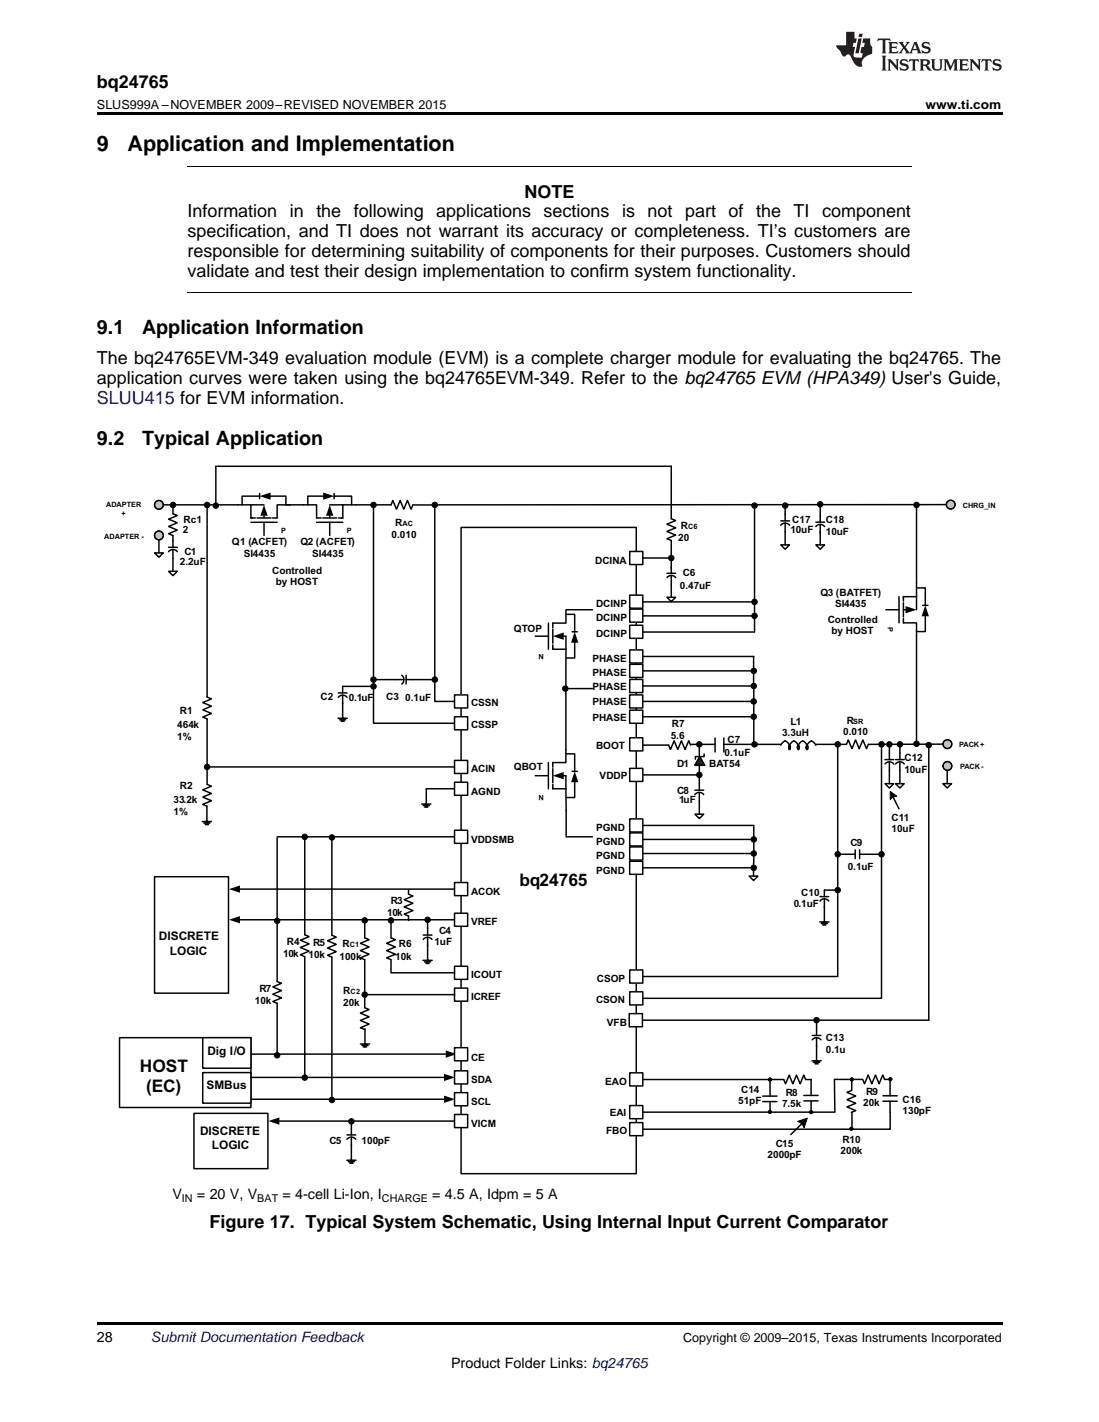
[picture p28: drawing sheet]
<svg xmlns="http://www.w3.org/2000/svg" width="216mm" height="279mm" viewBox="0 0 216 279" stroke-linecap="round" stroke-linejoin="round" font-family="sans-serif">
<defs><g id="words">
<g font-size="4.2">
<text x="19" y="29.6">9</text>
<text x="25" y="29.6">Application and Implementation</text>
</g>
<g font-size="3.9">
<text x="19" y="65.6">9.1</text>
<text x="27.9" y="65.6">Application Information</text>
<text x="19" y="87.4">9.2</text>
<text x="27.9" y="87.4">Typical Application</text>
</g>
<g font-size="3.5">
<text x="19" y="17.3">bq24765</text>
<text x="103" y="38.8">NOTE</text>
<text x="36.8" y="42.7">Information</text>
<text x="36.8" y="46.6">specification, and TI does not warrant its accuracy or completeness. TI’s customers are</text>
<text x="56.9" y="42.7">in the</text>
<text x="69.5" y="42.7">following applications</text>
<text x="106.8" y="42.7">sections</text>
<text x="122.2" y="42.7">is</text>
<text x="127.2" y="42.7">not</text>
<text x="134.6" y="42.7">part</text>
<text x="143.1" y="42.7">of</text>
<text x="148.5" y="42.7">the</text>
<text x="155.9" y="42.7">TI component</text>
<text x="36.8" y="50.4">responsible for determining suitability of components for their purposes. Customers should</text>
<text x="36.8" y="54.3">validate and test their design implementation to confirm system functionality.</text>
<text x="19" y="71.5">The bq24765EVM-349 evaluation module (EVM) is a complete charger module for evaluating the bq24765. The</text>
<text x="19" y="75.4">application curves were taken using the bq24765EVM-349. Refer to the bq24765 EVM (HPA349) User's Guide,</text>
<text x="41.2" y="241.4">Figure 17. Typical System Schematic, Using Internal Input Current Comparator</text>
</g>
<text font-size="3.5" fill="#0000c8" x="19" y="79.3">SLUU415 for EVM information.</text>
<g font-size="3.4" fill="#010202">
<text x="102" y="174.2">bq24765</text>
<text x="27.5" y="210.6">HOST</text>
<text x="28.7" y="214.6">(EC)</text>
</g>
<g font-size="2.8">
<text x="33.9" y="235.5">V</text>
<text x="38.7" y="235.5">= 20 V, V</text>
<text x="55.5" y="235.5">= 4-cell Li-Ion, I</text>
<text x="84.9" y="235.5">= 4.5 A, Idpm = 5 A</text>
<text x="19" y="263.6">28</text>
<text x="88.6" y="268.9">Product Folder Links: bq24765</text>
</g>
<text font-size="2.8" fill="#0000c8" x="29.6" y="263.6">Submit Documentation Feedback</text>
<g font-size="2.5">
<text x="19" y="21.4">SLUS999A –NOVEMBER 2009–REVISED NOVEMBER 2015</text>
<text x="181.8" y="21.4">www.ti.com</text>
<text x="134.2" y="263.6">Copyright © 2009–2015, Texas Instruments Incorporated</text>
</g>
<g font-size="2.3" fill="#010202">
<text x="31.2" y="184.7">DISCRETE</text>
<text x="33.4" y="187.6">LOGIC</text>
<text x="40.7" y="207.2">Dig I/O</text>
<text x="40.6" y="214">SMBus</text>
<text x="39.3" y="223">DISCRETE</text>
<text x="41.6" y="225.8">LOGIC</text>
</g>
<g font-size="2.1">
<text x="35.7" y="236.1">IN</text>
<text x="50.6" y="236.1">BAT</text>
<text x="75" y="236.1">CHARGE</text>
</g>
<g font-size="2" fill="#010202">
<text x="35.9" y="104.6">2</text>
<text x="36.1" y="102.7">Rc1</text>
<text x="45.6" y="107.1">Q1 (ACFET)</text>
<text x="59" y="107.1">Q2 (ACFET)</text>
<text x="76.9" y="105.7">0.010</text>
<text x="77.7" y="103.4">R</text>
<text x="133.2" y="106.3">20</text>
<text x="133.8" y="103.9">R</text>
<text x="155.3" y="104.6">10uF</text>
<text x="155.6" y="102.9">C17</text>
<text x="162.3" y="102.9">C18</text>
<text x="162.3" y="105.2">10uF</text>
<text x="35.4" y="111.1">2.2uF</text>
<text x="36.3" y="109.1">C1</text>
<text x="47.9" y="109.5">SI4435</text>
<text x="53.5" y="112.9">Controlled</text>
<text x="61.3" y="109.5">SI4435</text>
<text x="116.9" y="110.7">DCINA</text>
<text x="134.1" y="113.2">C6</text>
<text x="54.2" y="115">by HOST</text>
<text x="117.1" y="119.3">DCINP</text>
<text x="133.6" y="115.7">0.47uF</text>
<text x="161.2" y="117.2">Q3 (BATFET)</text>
<text x="164" y="119.3">SI4435</text>
<text x="101" y="124.1">QTOP</text>
<text x="117.1" y="125.2">DCINP</text>
<text x="117.1" y="122">DCINP</text>
<text x="162.6" y="122.3">Controlled</text>
<text x="163.3" y="124.7">by HOST</text>
<text x="116.4" y="130">PHASE</text>
<text x="63" y="137.5">C2</text>
<text x="68.5" y="137.7">0.1uF</text>
<text x="75.9" y="137.5">C3</text>
<text x="79.6" y="137.7">0.1uF</text>
<text x="116.4" y="135.6">PHASE</text>
<text x="116.4" y="132.9">PHASE</text>
<text x="34.8" y="143.1">464k</text>
<text x="35.4" y="140.2">R1</text>
<text x="92.5" y="138.8">CSSN</text>
<text x="92.5" y="143.1">CSSP</text>
<text x="116.4" y="138.6">PHASE</text>
<text x="116.4" y="141.6">PHASE</text>
<text x="132" y="142.9">R7</text>
<text x="155.3" y="142.4">L1</text>
<text x="166.4" y="142.2">R</text>
<text x="34.8" y="145.4">1%</text>
<text x="117.1" y="147.2">BOOT</text>
<text x="131.8" y="145.2">5.6</text>
<text x="142.4" y="148.6">0.1uF</text>
<text x="142.9" y="145.9">C7</text>
<text x="153.6" y="144.7">3.3uH</text>
<text x="165.7" y="144.5">0.010</text>
<text x="177.7" y="149.5">C12</text>
<text x="35.4" y="155">R2</text>
<text x="92.5" y="151.7">ACIN</text>
<text x="101" y="151.3">QBOT</text>
<text x="117.8" y="153.1">VDDP</text>
<text x="133" y="150.8">D1</text>
<text x="133" y="155.9">C8</text>
<text x="139.3" y="150.8">BAT54</text>
<text x="177.7" y="151.8">10uF</text>
<text x="34.1" y="157.7">33.2k</text>
<text x="34.1" y="160.1">1%</text>
<text x="92.5" y="156.1">AGND</text>
<text x="133.4" y="157.7">1uF</text>
<text x="175.2" y="161.3">C11</text>
<text x="92.5" y="165.6">VDDSMB</text>
<text x="117.1" y="166">PGND</text>
<text x="117.1" y="163.3">PGND</text>
<text x="167.1" y="166.1">C9</text>
<text x="175.2" y="163.4">10uF</text>
<text x="117.1" y="168.8">PGND</text>
<text x="117.1" y="171.7">PGND</text>
<text x="166.6" y="171">0.1uF</text>
<text x="76.8" y="177.6">R3</text>
<text x="92.5" y="175.8">ACOK</text>
<text x="156" y="178.3">0.1uF</text>
<text x="157.4" y="176">C10</text>
<text x="56.3" y="185.6">R4</text>
<text x="61.5" y="185.8">R5</text>
<text x="76" y="180.1">10k</text>
<text x="85.4" y="185.6">1uF</text>
<text x="86.3" y="183.5">C4</text>
<text x="92.5" y="181.7">VREF</text>
<text x="55.6" y="188.1">10k</text>
<text x="60.6" y="188.3">10k</text>
<text x="66.7" y="188.6">100k</text>
<text x="67.3" y="186.1">R</text>
<text x="77.7" y="188.6">10k</text>
<text x="78.4" y="186.1">R6</text>
<text x="50.1" y="197.2">10k</text>
<text x="50.9" y="194.9">R7</text>
<text x="67.4" y="195.3">R</text>
<text x="67.4" y="197.6">20k</text>
<text x="92.5" y="192.2">ICOUT</text>
<text x="92.5" y="196.5">ICREF</text>
<text x="117.1" y="197.1">CSON</text>
<text x="117.3" y="192.9">CSOP</text>
<text x="119.2" y="201.5">VFB</text>
<text x="92.5" y="208.5">CE</text>
<text x="162.3" y="204.6">C13</text>
<text x="162.3" y="206.9">0.1u</text>
<text x="92.5" y="212.8">SDA</text>
<text x="118.9" y="213.1">EAO</text>
<text x="145.6" y="214.7">C14</text>
<text x="154.4" y="215.3">R8</text>
<text x="170.1" y="215.1">R9</text>
<text x="92.5" y="217.1">SCL</text>
<text x="92.5" y="221.4">VICM</text>
<text x="119.8" y="219.2">EAI</text>
<text x="145" y="216.9">51pF</text>
<text x="153.6" y="217.4">7.5k</text>
<text x="169.6" y="217.2">20k</text>
<text x="177.3" y="216.7">C16</text>
<text x="177.3" y="218.9">130pF</text>
<text x="64.7" y="224.8">C5</text>
<text x="71" y="224.8">100pF</text>
<text x="119.1" y="222.8">FBO</text>
<text x="150.8" y="227.4">2000pF</text>
<text x="152.4" y="225.3">C15</text>
<text x="165.1" y="226.7">200k</text>
<text x="165.5" y="224.6">R10</text>
</g>
<g font-size="1.4" fill="#010202">
<text x="20.8" y="99.6">ADAPTER</text>
<text x="23.9" y="101.4">+</text>
<text x="189.1" y="99.8">CHRG_IN</text>
<text x="20.5" y="105.9">ADAPTER -</text>
<text x="55.3" y="104.8">P</text>
<text x="68.2" y="104.8">P</text>
<text x="79.1" y="103.4">AC</text>
<text x="135.2" y="103.9">C6</text>
<text x="174.4" y="123.2" transform="rotate(90 174.4 123.2)">P</text>
<text x="106.9" y="128.6" transform="rotate(-180 106.9 128.6)">N</text>
<text x="167.6" y="142.2">SR</text>
<text x="188.4" y="146.8">PACK+</text>
<text x="188.6" y="151.1">PACK-</text>
<text x="106.9" y="156.1" transform="rotate(-180 106.9 156.1)">N</text>
<text x="68.7" y="186.1">C1</text>
<text x="68.9" y="195.3">C2</text>
</g>
</g></defs>
<path d="M19 259.7h177.8v.5h-177.8z" fill="#000"/>
<path d="M59.6 99.2h2.6v2.6M63.7 97.5h-3.2v1.7M67.3 99.2h2.6M76.8 99.2l.4-.9 .7 1.8 .7-1.8 .7 1.8 .7-1.8 .8 1.8 .3-.9M62.2 102.6h5.1M63.4 101.8h2.8M67.1 101.8h.2M90.6 103.6h34.4v127h-34.4z" fill="none" stroke="#010202" stroke-width=".29"/>
<path d="M63.5 96.8l2.1 .7-2.1 .7z" fill="#010202"/>
<path d="M65.6 97v1M67.3 99.2v2.6h-.8M62.2 101.8h.9M64.8 101.2v.6M64.8 102.6v2.6" fill="none" stroke="#010202" stroke-width=".29"/>
<path d="M64.8 99.2l.7 2.1h-1.4z" fill="#010202"/>
<path d="M46.7 99.2h2.6M53 97.5h3.2v1.7M57 99.2h-2.6v2.6M64.8 99.2h2.5M65.6 97.5h3.5v1.7M49.3 101.8h.3M49.3 102.6h5.1M50.5 101.8h2.7" fill="none" stroke="#010202" stroke-width=".29"/>
<path d="M51 97.5l2.2-.7v1.4z" fill="#010202"/>
<path d="M49.3 99.2v2.6M51 97v1M49.3 101.8h.8M51.9 101.2v.6M51.9 102.6v2.6M53.5 101.8h.9" fill="none" stroke="#010202" stroke-width=".29"/>
<path d="M51.9 99.2l.7 2.1h-1.4z" fill="#010202"/>
<path d="M49.3 99.2h2.6M51 97.5h-3.4v1.7M56.2 99.2h3.4M69.9 99.2h6.9M73.4 99.2v42.9h16.3" fill="none" stroke="#010202" stroke-width=".29"/>
<circle cx="73.4" cy="99.2" r=".54" fill="#010202"/>
<circle cx="73.4" cy="99.2" r=".54" fill="none" stroke="#010202" stroke-width=".2"/>
<path d="M32.1 99.2h14.6M81.1 99.2h4.3v38.6h4.3" fill="none" stroke="#010202" stroke-width=".29"/>
<circle cx="31.2" cy="99.2" r=".86" fill="#c6c4c3"/>
<circle cx="31.2" cy="99.2" r=".86" fill="none" stroke="#010202" stroke-width=".2"/>
<g fill="none" stroke="#010202" stroke-width=".29">
<path d="M40.7 99.2v37.8l.8 .3-1.7 .7 1.7 .7-1.7 .8 1.7 .7-1.7 .7 .9 .4v9.4h49"/>
<circle cx="31.2" cy="99.2" r=".86"/>
</g>
<circle cx="40.7" cy="99.2" r=".54" fill="#010202"/>
<circle cx="40.7" cy="99.2" r=".54" fill="none" stroke="#010202" stroke-width=".2"/>
<path d="M40.7 150.7v3.4l.8 .4-1.7 .7 1.7 .7-1.7 .7 1.7 .7-1.7 .8 .9 .3" fill="none" stroke="#010202" stroke-width=".29"/>
<circle cx="40.7" cy="150.7" r=".54" fill="#010202"/>
<circle cx="40.7" cy="150.7" r=".54" fill="none" stroke="#010202" stroke-width=".2"/>
<path d="M40.6 158.4v3M39.7 161.4h1.8M40 161.7h1.2M40.3 162h.6M47 180.7h42.7M23.5 203.9h25.8v13.7h-25.8z" fill="none" stroke="#010202" stroke-width=".29"/>
<path d="M45 180.7l2.1-.7v1.4z" fill="#010202"/>
<path d="M39.8 210.7h9.5v6.1h-9.5z" fill-rule="evenodd" fill="#fff"/>
<path d="M39.8 210.7h9.5v6.1h-9.5zM49.3 211.7h38.1" fill="none" stroke="#010202" stroke-width=".29"/>
<path d="M87.2 211l2.2 .7-2.2 .7z" fill="#010202"/>
<path d="M49.3 216h38.1" fill="none" stroke="#010202" stroke-width=".29"/>
<path d="M87.2 215.3l2.2 .7-2.2 .7z" fill="#010202"/>
<path d="M38.1 218.8h14.5v10.8h-14.5z" fill-rule="evenodd" fill="#fff"/>
<path d="M38.1 218.8h14.5v10.8h-14.5zM54.7 220.3h35" fill="none" stroke="#010202" stroke-width=".29"/>
<path d="M52.7 220.3l2.2-.7v1.4z" fill="#010202"/>
<path d="M82.8 158h1.8M83.1 158.3h1.2M83.4 158.6h.6M89.7 155h-6v3M83.1 188.7h1.8M83.1 184.6a1.07 1.07 0 0 1 1.8 0M83.1 183.7h1.8M83.4 189h1.2M83.7 189.3h.6M84 180.7v3M84 184.1v4.6" fill="none" stroke="#010202" stroke-width=".29"/>
<circle cx="84" cy="180.7" r=".54" fill="#010202"/>
<circle cx="84" cy="180.7" r=".54" fill="none" stroke="#010202" stroke-width=".2"/>
<path d="M131 113.5a1.07 1.07 0 0 1 1.7 0M131 112.6h1.7M131.9 109.6v3M131.9 113.1v1.7" fill="none" stroke="#010202" stroke-width=".29"/>
<circle cx="131.9" cy="109.6" r=".54" fill="#010202"/>
<circle cx="131.9" cy="109.6" r=".54" fill="none" stroke="#010202" stroke-width=".2"/>
<path d="M125.7 124.2h22.5" fill="none" stroke="#010202" stroke-width=".29"/>
<path d="M137.5 148.7l1 1.7h-2z" fill="#1c2626"/>
<path d="M148.1 134.4v11.9h-5.9M135.7 146.3h1.7v2.5M136.5 156.1a1.08 1.08 0 0 1 1.7 0M136.5 155.3h1.7M137.4 150.5v1.8h-12.1M137.4 152.3v3M137.4 155.7v1.7M137.5 148.7l1 1.7h-2zM138.3 148.1v.6h-1.7v.5M140.5 145v2.8M142.2 145v2.8M148.1 162.2v7.4" fill="none" stroke="#010202" stroke-width=".29"/>
<circle cx="137.4" cy="152.3" r=".54" fill="#010202"/>
<circle cx="137.4" cy="152.3" r=".54" fill="none" stroke="#010202" stroke-width=".2"/>
<path d="M153.4 146.4l.5-.6 .3-.2 .4 .2 .5 .6 .5-.6 .4-.2 .3 .2 .5 .6 .2-.3 .7-.5 .4 .2 .4 .6 .5-.6 .4-.2 .4 .2 .5 .6" fill="none" stroke="#010202" stroke-width=".29"/>
<path d="M155 146.5a.4 .4 0 0 1 .3 .4 .4 .4 0 0 1-.3 .3z" fill-rule="evenodd" fill="#fff"/>
<path d="M155 146.5a.4 .4 0 0 1 .3 .4 .4 .4 0 0 1-.3 .3z" fill="none" stroke="#010202" stroke-width=".2"/>
<path d="M155 146.5a.4 .4 0 0 1 .3 .4 .4 .4 0 0 1-.3 .3z" fill="none" stroke="#010202" stroke-width=".29"/>
<path d="M156.7 146.5a.4 .4 0 0 1 .3 .4 .4 .4 0 0 1-.3 .3z" fill-rule="evenodd" fill="#fff"/>
<path d="M156.7 146.5a.4 .4 0 0 1 .3 .4 .4 .4 0 0 1-.3 .3z" fill="none" stroke="#010202" stroke-width=".2"/>
<path d="M156.7 146.5a.4 .4 0 0 1 .3 .4 .4 .4 0 0 1-.3 .3z" fill="none" stroke="#010202" stroke-width=".29"/>
<path d="M158.5 146.5a.39 .39 0 0 1 .2 .4 .39 .39 0 0 1-.2 .3z" fill-rule="evenodd" fill="#fff"/>
<path d="M158.5 146.5a.39 .39 0 0 1 .2 .4 .39 .39 0 0 1-.2 .3z" fill="none" stroke="#010202" stroke-width=".2"/>
<path d="M148.2 146.3h5.2M158.5 146.5a.39 .39 0 0 1 .2 .4 .39 .39 0 0 1-.2 .3z" fill="none" stroke="#010202" stroke-width=".29"/>
<circle cx="148.2" cy="146.3" r=".54" fill="#010202"/>
<circle cx="148.2" cy="146.3" r=".54" fill="none" stroke="#010202" stroke-width=".2"/>
<path d="M160.3 146.3h6l.3-.9 .8 1.7 .7-1.7 .7 1.7 .7-1.7 .7 1.7 .4-.8M164.6 146.3v21.5h3.4M168 167v1.7M168.9 167v1.7" fill="none" stroke="#010202" stroke-width=".29"/>
<circle cx="164.6" cy="146.3" r=".54" fill="#010202"/>
<circle cx="164.6" cy="146.3" r=".54" fill="none" stroke="#010202" stroke-width=".2"/>
<path d="M173.2 146.3v21.5h-4.3M186.1 146.2l-15.5 .1" fill="none" stroke="#010202" stroke-width=".29"/>
<circle cx="173.2" cy="146.3" r=".54" fill="#010202"/>
<circle cx="173.2" cy="146.3" r=".54" fill="none" stroke="#010202" stroke-width=".2"/>
<path d="M175.9 150.1a1.07 1.07 0 0 1 1.7 0M175.9 149.3h1.7M176.8 146.3v3M176.8 149.7v1.7" fill="none" stroke="#010202" stroke-width=".29"/>
<circle cx="176.8" cy="146.3" r=".54" fill="#010202"/>
<circle cx="176.8" cy="146.3" r=".54" fill="none" stroke="#010202" stroke-width=".2"/>
<path d="M125.9 167.7h22.2" fill="none" stroke="#010202" stroke-width=".29"/>
<circle cx="148.1" cy="167.7" r=".54" fill="#010202"/>
<circle cx="148.1" cy="167.7" r=".54" fill="none" stroke="#010202" stroke-width=".2"/>
<path d="M164.6 167.8v24.1h-39.6" fill="none" stroke="#010202" stroke-width=".29"/>
<circle cx="164.6" cy="167.8" r=".54" fill="#010202"/>
<circle cx="164.6" cy="167.8" r=".54" fill="none" stroke="#010202" stroke-width=".2"/>
<path d="M173.2 167.8v28.4h-47.3" fill="none" stroke="#010202" stroke-width=".29"/>
<circle cx="173.2" cy="167.8" r=".54" fill="#010202"/>
<circle cx="173.2" cy="167.8" r=".54" fill="none" stroke="#010202" stroke-width=".2"/>
<path d="M186.8 99.1l-101.4 .1" fill="none" stroke="#010202" stroke-width=".29"/>
<circle cx="85.4" cy="99.2" r=".54" fill="#010202"/>
<circle cx="85.4" cy="99.2" r=".54" fill="none" stroke="#010202" stroke-width=".2"/>
<circle cx="186.1" cy="146.2" r=".86" fill="#c6c4c3"/>
<circle cx="186.1" cy="146.2" r=".86" fill="none" stroke="#010202" stroke-width=".2"/>
<circle cx="186.1" cy="146.2" r=".86" fill="none" stroke="#010202" stroke-width=".29"/>
<circle cx="186.1" cy="150.5" r=".86" fill="#c6c4c3"/>
<circle cx="186.1" cy="150.5" r=".86" fill="none" stroke="#010202" stroke-width=".2"/>
<circle cx="186.1" cy="150.5" r=".86" fill="none" stroke="#010202" stroke-width=".29"/>
<circle cx="186.8" cy="99.1" r=".86" fill="#c6c4c3"/>
<circle cx="186.8" cy="99.1" r=".86" fill="none" stroke="#010202" stroke-width=".2"/>
<circle cx="186.8" cy="99.1" r=".86" fill="none" stroke="#010202" stroke-width=".29"/>
<circle cx="31.2" cy="105.2" r=".86" fill="#c6c4c3"/>
<circle cx="31.2" cy="105.2" r=".86" fill="none" stroke="#010202" stroke-width=".2"/>
<g fill="none" stroke="#010202" stroke-width=".29">
<path d="M137.4 146.3h3.1"/>
<circle cx="31.2" cy="105.2" r=".86"/>
</g>
<circle cx="137.4" cy="146.3" r=".54" fill="#010202"/>
<circle cx="137.4" cy="146.3" r=".54" fill="none" stroke="#010202" stroke-width=".2"/>
<path d="M148.2 99.3v24.8" fill="none" stroke="#010202" stroke-width=".29"/>
<circle cx="148.2" cy="99.3" r=".54" fill="#010202"/>
<circle cx="148.2" cy="99.3" r=".54" fill="none" stroke="#010202" stroke-width=".2"/>
<path d="M66.5 137a1.07 1.07 0 0 1 1.7 0M66.5 136.1h1.7M67.3 136.6v4.5M73.4 134.9h-6.1v1.2M66.4 141.1h1.8M66.7 141.4h1.2M67 141.7h.6" fill="none" stroke="#010202" stroke-width=".29"/>
<circle cx="73.4" cy="134.9" r=".54" fill="#010202"/>
<circle cx="73.4" cy="134.9" r=".54" fill="none" stroke="#010202" stroke-width=".2"/>
<path d="M77.6 133.5h1.8M78.9 132.7a1.07 1.07 0 0 1 0 1.7M79.8 132.7v1.7M79.8 133.5h5.6" fill="none" stroke="#010202" stroke-width=".29"/>
<circle cx="85.4" cy="133.5" r=".54" fill="#010202"/>
<circle cx="85.4" cy="133.5" r=".54" fill="none" stroke="#010202" stroke-width=".2"/>
<path d="M68.1 228h1.8M68.2 223.8a1.08 1.08 0 0 1 1.7 0M68.2 223h1.7M68.4 228.3h1.2M68.7 228.6h.6M69 220.3v2.7M69 223.4v4.6" fill="none" stroke="#010202" stroke-width=".29"/>
<circle cx="69" cy="220.3" r=".54" fill="#010202"/>
<circle cx="69" cy="220.3" r=".54" fill="none" stroke="#010202" stroke-width=".2"/>
<path d="M161.1 177a1.07 1.07 0 0 1 1.7 0M161.1 176.2h1.7M161.9 176.6v4.5M164.6 174.9h-2.7v1.3M161 181.1h1.8M161.3 181.4h1.2M161.6 181.7h.7" fill="none" stroke="#010202" stroke-width=".29"/>
<circle cx="164.6" cy="174.9" r=".54" fill="#010202"/>
<circle cx="164.6" cy="174.9" r=".54" fill="none" stroke="#010202" stroke-width=".2"/>
<path d="M161.1 99.1v3.5M160.3 103.5a1.07 1.07 0 0 1 1.7 0M160.3 102.6h1.7M161.1 103v1.7" fill="none" stroke="#010202" stroke-width=".29"/>
<circle cx="161.1" cy="99.1" r=".54" fill="#010202"/>
<circle cx="161.1" cy="99.1" r=".54" fill="none" stroke="#010202" stroke-width=".2"/>
<path d="M182.5 146.4v54h-56.6" fill="none" stroke="#010202" stroke-width=".29"/>
<circle cx="182.5" cy="146.4" r=".54" fill="#010202"/>
<circle cx="182.5" cy="146.4" r=".54" fill="none" stroke="#010202" stroke-width=".2"/>
<path d="M173.9 150.1a1.08 1.08 0 0 1 1.7 0M173.9 149.3h1.7M174.7 146.3v3M174.7 149.7v1.7" fill="none" stroke="#010202" stroke-width=".29"/>
<circle cx="174.7" cy="146.3" r=".54" fill="#010202"/>
<circle cx="174.7" cy="146.3" r=".54" fill="none" stroke="#010202" stroke-width=".2"/>
<path d="M154.2 99.3v3M153.4 103.2a1.08 1.08 0 0 1 1.7 0M153.4 102.3h1.7M154.2 102.8v1.7" fill="none" stroke="#010202" stroke-width=".29"/>
<circle cx="154.2" cy="99.3" r=".54" fill="#010202"/>
<circle cx="154.2" cy="99.3" r=".54" fill="none" stroke="#010202" stroke-width=".2"/>
<path d="M159.5 208.4h1.8M159.6 204.3a1.08 1.08 0 0 1 1.7 0M159.6 203.5h1.7M159.8 208.7h1.2M160.1 209h.6M160.4 200.4v3.1M160.4 203.9v4.5" fill="none" stroke="#010202" stroke-width=".29"/>
<circle cx="160.4" cy="200.4" r=".54" fill="#010202"/>
<circle cx="160.4" cy="200.4" r=".54" fill="none" stroke="#010202" stroke-width=".2"/>
<path d="M59.9 164.4v19.3l.8 .3-1.7 .7 1.7 .8-1.7 .7 1.7 .7-1.7 .7 .9 .4" fill="none" stroke="#010202" stroke-width=".29"/>
<circle cx="59.9" cy="164.4" r=".54" fill="#010202"/>
<circle cx="59.9" cy="164.4" r=".54" fill="none" stroke="#010202" stroke-width=".2"/>
<path d="M59.9 188v23.7" fill="none" stroke="#010202" stroke-width=".29"/>
<circle cx="59.9" cy="211.7" r=".54" fill="#010202"/>
<circle cx="59.9" cy="211.7" r=".54" fill="none" stroke="#010202" stroke-width=".2"/>
<path d="M65.2 164.5v19.3l.9 .3-1.8 .7 1.8 .8-1.8 .7 1.8 .7-1.8 .7 .9 .4" fill="none" stroke="#010202" stroke-width=".29"/>
<circle cx="65.2" cy="164.5" r=".54" fill="#010202"/>
<circle cx="65.2" cy="164.5" r=".54" fill="none" stroke="#010202" stroke-width=".2"/>
<path d="M65.2 188.1v28" fill="none" stroke="#010202" stroke-width=".29"/>
<circle cx="65.2" cy="216.1" r=".54" fill="#010202"/>
<circle cx="65.2" cy="216.1" r=".54" fill="none" stroke="#010202" stroke-width=".2"/>
<path d="M49.3 207.1h38.4" fill="none" stroke="#010202" stroke-width=".29"/>
<path d="M87.6 206.4l2.1 .7-2.1 .7z" fill="#010202"/>
<path d="M125.9 212.1h28.1l.3 .9 .7-1.8 .8 1.8 .7-1.8 .7 1.8 .7-1.8 .4 .9h1v3.1M151.3 212.1v3.2M151.3 216.4v2.1M159.3 216.4v2.1" fill="none" stroke="#010202" stroke-width=".29"/>
<circle cx="151.3" cy="212.1" r=".27" fill="#010202"/>
<circle cx="151.3" cy="212.1" r=".27" fill="none" stroke="#010202" stroke-width=".2"/>
<g fill="none" stroke="#010202" stroke-width=".29">
<path d="M167.3 212.1v2.1M169.5 212.1l.3 .8 .8-1.7 .7 1.7 .7-1.7 .7 1.7 .7-1.7 .4 .9h1.1v3.2M174.9 216.4v2.1"/>
<circle cx="151.3" cy="212.1" r=".27"/>
</g>
<circle cx="167.3" cy="212.1" r=".27" fill="#010202"/>
<circle cx="167.3" cy="212.1" r=".27" fill="none" stroke="#010202" stroke-width=".2"/>
<g fill="none" stroke="#010202" stroke-width=".29">
<path d="M125.9 218.5h33.5M167.4 218.6v3.3"/>
<circle cx="167.3" cy="212.1" r=".27"/>
</g>
<circle cx="174.9" cy="212" r=".27" fill="#010202"/>
<circle cx="174.9" cy="212" r=".27" fill="none" stroke="#010202" stroke-width=".2"/>
<circle cx="174.9" cy="212" r=".27" fill="none" stroke="#010202" stroke-width=".29"/>
<circle cx="167.2" cy="221.8" r=".27" fill="#010202"/>
<circle cx="167.2" cy="221.8" r=".27" fill="none" stroke="#010202" stroke-width=".2"/>
<circle cx="167.2" cy="221.8" r=".27" fill="none" stroke="#010202" stroke-width=".29"/>
<circle cx="151.2" cy="218.5" r=".27" fill="#010202"/>
<circle cx="151.2" cy="218.5" r=".27" fill="none" stroke="#010202" stroke-width=".2"/>
<g fill="none" stroke="#010202" stroke-width=".29">
<path d="M167.2 214.3l-.8 .3 1.7 .7-1.7 .8 1.7 .7-1.7 .7 1.7 .7-.9 .4M169.4 212.1h-5.5l.1 6.4h-4.6"/>
<circle cx="151.2" cy="218.5" r=".27"/>
</g>
<circle cx="159.4" cy="218.5" r=".27" fill="#010202"/>
<circle cx="159.4" cy="218.5" r=".27" fill="none" stroke="#010202" stroke-width=".2"/>
<g fill="none" stroke="#010202" stroke-width=".29">
<path d="M149.8 216.4h2.8M149.8 215.4h2.8M157.9 216.3h2.8M157.9 215.2h2.8M173.5 216.4h2.8M173.5 215.3h2.8M174.9 218.5v3.4h-49M157.6 220.7l-2.2 2.2"/>
<circle cx="159.4" cy="218.5" r=".27"/>
</g>
<path d="M156.7 220.3l1.9-.6-.6 1.9-.4-.6z" fill-rule="evenodd" fill="#010202"/>
<path d="M156.7 220.3l1.9-.6-.6 1.9-.4-.6z" fill="none" stroke="#010202" stroke-width=".2"/>
<path d="M89.3 136.5h2.6v2.6h-2.6z" fill-rule="evenodd" fill="#fff"/>
<path d="M89.3 136.5h2.6v2.6h-2.6z" fill="none" stroke="#010202" stroke-width=".29"/>
<path d="M89.3 140.8h2.6v2.6h-2.6z" fill-rule="evenodd" fill="#fff"/>
<path d="M89.3 140.8h2.6v2.6h-2.6z" fill="none" stroke="#010202" stroke-width=".29"/>
<path d="M89.3 149.4h2.6v2.6h-2.6z" fill-rule="evenodd" fill="#fff"/>
<path d="M89.3 149.4h2.6v2.6h-2.6z" fill="none" stroke="#010202" stroke-width=".29"/>
<path d="M89.3 153.7h2.6v2.6h-2.6z" fill-rule="evenodd" fill="#fff"/>
<path d="M89.3 153.7h2.6v2.6h-2.6z" fill="none" stroke="#010202" stroke-width=".29"/>
<path d="M89.3 179.4h2.6v2.6h-2.6z" fill-rule="evenodd" fill="#fff"/>
<path d="M89.3 179.4h2.6v2.6h-2.6z" fill="none" stroke="#010202" stroke-width=".29"/>
<path d="M89.3 189.9h2.6v2.5h-2.6z" fill-rule="evenodd" fill="#fff"/>
<path d="M89.3 189.9h2.6v2.5h-2.6z" fill="none" stroke="#010202" stroke-width=".29"/>
<path d="M89.3 205.9h2.6v2.5h-2.6z" fill-rule="evenodd" fill="#fff"/>
<path d="M89.3 205.9h2.6v2.5h-2.6z" fill="none" stroke="#010202" stroke-width=".29"/>
<path d="M89.3 210.4h2.6v2.6h-2.6z" fill-rule="evenodd" fill="#fff"/>
<path d="M89.3 210.4h2.6v2.6h-2.6z" fill="none" stroke="#010202" stroke-width=".29"/>
<path d="M89.3 214.7h2.6v2.6h-2.6z" fill-rule="evenodd" fill="#fff"/>
<path d="M89.3 214.7h2.6v2.6h-2.6z" fill="none" stroke="#010202" stroke-width=".29"/>
<path d="M89.3 219h2.6v2.6h-2.6z" fill-rule="evenodd" fill="#fff"/>
<path d="M89.3 219h2.6v2.6h-2.6z" fill="none" stroke="#010202" stroke-width=".29"/>
<path d="M123.7 210.8h2.6v2.6h-2.6z" fill-rule="evenodd" fill="#fff"/>
<path d="M123.7 210.8h2.6v2.6h-2.6z" fill="none" stroke="#010202" stroke-width=".29"/>
<path d="M123.7 217.2h2.6v2.6h-2.6z" fill-rule="evenodd" fill="#fff"/>
<path d="M123.7 217.2h2.6v2.6h-2.6z" fill="none" stroke="#010202" stroke-width=".29"/>
<path d="M123.7 220.6h2.6v2.5h-2.6z" fill-rule="evenodd" fill="#fff"/>
<path d="M123.7 220.6h2.6v2.5h-2.6z" fill="none" stroke="#010202" stroke-width=".29"/>
<path d="M123.6 199.2h2.6v2.5h-2.6z" fill-rule="evenodd" fill="#fff"/>
<path d="M123.6 199.2h2.6v2.5h-2.6z" fill="none" stroke="#010202" stroke-width=".29"/>
<path d="M123.7 194.9h2.6v2.6h-2.6z" fill-rule="evenodd" fill="#fff"/>
<path d="M123.7 194.9h2.6v2.6h-2.6z" fill="none" stroke="#010202" stroke-width=".29"/>
<path d="M123.7 190.6h2.6v2.6h-2.6z" fill-rule="evenodd" fill="#fff"/>
<path d="M123.7 190.6h2.6v2.6h-2.6z" fill="none" stroke="#010202" stroke-width=".29"/>
<path d="M123.7 166.4h2.6v2.6h-2.6z" fill-rule="evenodd" fill="#fff"/>
<path d="M123.7 166.4h2.6v2.6h-2.6z" fill="none" stroke="#010202" stroke-width=".29"/>
<path d="M123.7 151h2.6v2.5h-2.6z" fill-rule="evenodd" fill="#fff"/>
<path d="M123.7 151h2.6v2.5h-2.6z" fill="none" stroke="#010202" stroke-width=".29"/>
<path d="M123.7 122.9h2.6v2.5h-2.6z" fill-rule="evenodd" fill="#fff"/>
<path d="M73.4 133.5h4.2M123.7 122.9h2.6v2.5h-2.6z" fill="none" stroke="#010202" stroke-width=".29"/>
<circle cx="73.4" cy="133.5" r=".54" fill="#010202"/>
<circle cx="73.4" cy="133.5" r=".54" fill="none" stroke="#010202" stroke-width=".2"/>
<path d="M136.5 160h1.7l-.8 .8z" fill="#fff"/>
<path d="M136.5 160h1.7l-.8 .8zM137.4 157.4v2.6" fill="none" stroke="#010202" stroke-width=".29"/>
<path d="M147.2 172.1h1.7l-.9 .9z" fill="#fff"/>
<path d="M147.2 172.1h1.7l-.9 .9zM148 169.6v2.5" fill="none" stroke="#010202" stroke-width=".29"/>
<path d="M173.9 154h1.7l-.9 .8z" fill="#fff"/>
<path d="M173.9 154h1.7l-.9 .8zM174.7 151.4v2.6" fill="none" stroke="#010202" stroke-width=".29"/>
<path d="M175.9 154h1.7l-.8 .8z" fill="#fff"/>
<path d="M175.9 154h1.7l-.8 .8zM176.8 151.4v2.6" fill="none" stroke="#010202" stroke-width=".29"/>
<path d="M185.2 154h1.7l-.8 .8z" fill="#fff"/>
<path d="M185.2 154h1.7l-.8 .8zM186.1 151.4v2.6" fill="none" stroke="#010202" stroke-width=".29"/>
<path d="M131 117.4h1.7l-.8 .8z" fill="#fff"/>
<path d="M131 117.4h1.7l-.8 .8zM131.9 114.8v2.6M54.4 164.4h34.8" fill="none" stroke="#010202" stroke-width=".29"/>
<path d="M89.3 163.1h2.6v2.6h-2.6z" fill-rule="evenodd" fill="#fff"/>
<path d="M47 174.7h42.7M89.3 163.1h2.6v2.6h-2.6z" fill="none" stroke="#010202" stroke-width=".29"/>
<path d="M45 174.7l2.1-.7v1.4z" fill="#010202"/>
<path d="M80.3 175.7l.8 .3-1.7 .8 1.7 .7-1.7 .7 1.7 .7-1.7 .7 .9 .4" fill="none" stroke="#010202" stroke-width=".29"/>
<path d="M89.3 173.4h2.6v2.6h-2.6z" fill-rule="evenodd" fill="#fff"/>
<path d="M89.3 173.4h2.6v2.6h-2.6z" fill="none" stroke="#010202" stroke-width=".29"/>
<path d="M30.4 172.3h14.5v22.8h-14.5z" fill-rule="evenodd" fill="#fff"/>
<path d="M30.4 172.3h14.5v22.8h-14.5z" fill="none" stroke="#010202" stroke-width=".29"/>
<path d="M30.4 108.6h1.7l-.9 .9z" fill="#fff"/>
<path d="M30.4 108.6h1.7l-.9 .9zM31.2 106.1v2.5" fill="none" stroke="#010202" stroke-width=".29"/>
<path d="M39.8 203.9h9.5v6h-9.5z" fill-rule="evenodd" fill="#fff"/>
<path d="M54.4 180.9v12l.9 .3-1.7 .7 1.7 .7-1.7 .8 1.7 .7-1.7 .7 .8 .3M39.8 203.9h9.5v6h-9.5z" fill="none" stroke="#010202" stroke-width=".29"/>
<circle cx="54.4" cy="180.9" r=".54" fill="#010202"/>
<circle cx="54.4" cy="180.9" r=".54" fill="none" stroke="#010202" stroke-width=".2"/>
<path d="M54.4 197.1v10.2" fill="none" stroke="#010202" stroke-width=".29"/>
<circle cx="54.4" cy="207.4" r=".54" fill="#010202"/>
<circle cx="54.4" cy="207.4" r=".54" fill="none" stroke="#010202" stroke-width=".2"/>
<path d="M125.7 121h22.5" fill="none" stroke="#010202" stroke-width=".29"/>
<circle cx="148.2" cy="121" r=".54" fill="#010202"/>
<circle cx="148.2" cy="121" r=".54" fill="none" stroke="#010202" stroke-width=".2"/>
<path d="M123.7 119.7h2.6v2.6h-2.6z" fill-rule="evenodd" fill="#fff"/>
<path d="M123.7 119.7h2.6v2.6h-2.6zM125.7 118.3h22.5" fill="none" stroke="#010202" stroke-width=".29"/>
<circle cx="148.2" cy="118.3" r=".54" fill="#010202"/>
<circle cx="148.2" cy="118.3" r=".54" fill="none" stroke="#010202" stroke-width=".2"/>
<path d="M123.7 116.9h2.6v2.6h-2.6z" fill-rule="evenodd" fill="#fff"/>
<path d="M123.7 116.9h2.6v2.6h-2.6z" fill="none" stroke="#010202" stroke-width=".29"/>
<path d="M123.7 108.4h2.6v2.5h-2.6z" fill-rule="evenodd" fill="#fff"/>
<path d="M123.7 108.4h2.6v2.5h-2.6zM125.9 134.8h22.2" fill="none" stroke="#010202" stroke-width=".29"/>
<circle cx="148.1" cy="134.8" r=".54" fill="#010202"/>
<circle cx="148.1" cy="134.8" r=".54" fill="none" stroke="#010202" stroke-width=".2"/>
<path d="M123.7 133.5h2.6v2.6h-2.6z" fill-rule="evenodd" fill="#fff"/>
<path d="M123.7 133.5h2.6v2.6h-2.6zM125.9 131.8h22.2" fill="none" stroke="#010202" stroke-width=".29"/>
<circle cx="148.1" cy="131.8" r=".54" fill="#010202"/>
<circle cx="148.1" cy="131.8" r=".54" fill="none" stroke="#010202" stroke-width=".2"/>
<path d="M123.7 130.5h2.6v2.6h-2.6z" fill-rule="evenodd" fill="#fff"/>
<path d="M123.7 130.5h2.6v2.6h-2.6zM125.9 129h22.2" fill="none" stroke="#010202" stroke-width=".29"/>
<path d="M123.7 127.7h2.6v2.6h-2.6z" fill-rule="evenodd" fill="#fff"/>
<path d="M123.7 127.7h2.6v2.6h-2.6zM148 129v5.6M125.9 164.9h22.2" fill="none" stroke="#010202" stroke-width=".29"/>
<circle cx="148.1" cy="164.9" r=".54" fill="#010202"/>
<circle cx="148.1" cy="164.9" r=".54" fill="none" stroke="#010202" stroke-width=".2"/>
<path d="M123.7 163.6h2.6v2.6h-2.6z" fill-rule="evenodd" fill="#fff"/>
<path d="M123.7 163.6h2.6v2.6h-2.6zM125.9 162.2h22.2" fill="none" stroke="#010202" stroke-width=".29"/>
<path d="M123.7 160.9h2.6v2.6h-2.6z" fill-rule="evenodd" fill="#fff"/>
<path d="M176.6 117.2v5.2M177.5 117.2v.3M177.5 118.4v2.8M180.1 114.7v2.5M177.5 122.4h2.6v2.6M181.8 120.9v3.2h-1.7M123.7 160.9h2.6v2.6h-2.6z" fill="none" stroke="#010202" stroke-width=".29"/>
<path d="M181.8 118.9l.7 2.2h-1.4z" fill="#010202"/>
<path d="M174 119.8h2.6M177.5 119.8h.6M177.5 117.3v.8M177.5 117.2h2.6M181.3 118.9h1M177.5 121.5v.9" fill="none" stroke="#010202" stroke-width=".29"/>
<path d="M177.9 119.1l2.2 .7-2.2 .7z" fill="#010202"/>
<path d="M180.1 99.2v15.5M180.1 115.5h1.7v3.4M180.1 117.2v2.6" fill="none" stroke="#010202" stroke-width=".29"/>
<circle cx="180.1" cy="99.2" r=".54" fill="#010202"/>
<circle cx="180.1" cy="99.2" r=".54" fill="none" stroke="#010202" stroke-width=".2"/>
<path d="M180.1 125v21.1" fill="none" stroke="#010202" stroke-width=".29"/>
<circle cx="180.1" cy="146.1" r=".54" fill="#010202"/>
<circle cx="180.1" cy="146.1" r=".54" fill="none" stroke="#010202" stroke-width=".2"/>
<path d="M111.2 119.8v2.6h-2.6v.9M105.2 125h2.5M107.7 122.4v5.2M108.6 123.6v2.8M108.6 126.7v.9h2.6M110.6 125h.6v5.1" fill="none" stroke="#010202" stroke-width=".29"/>
<path d="M108.6 125l2.1-.7v1.4z" fill="#010202"/>
<path d="M112.9 126.1v3.2h-1.7" fill="none" stroke="#010202" stroke-width=".29"/>
<path d="M112.9 124.1l.7 2.2h-1.4z" fill="#010202"/>
<path d="M111.2 120.7h1.7v3.4M112.4 124.1h1M105.2 152.4h2.5M107.7 149.8v5.2M108.6 151v2.8M108.6 154.1v.9h2.6M110.6 152.4h.6v2.6M111.2 147.3v2.5h-2.6v.9M111.2 155v4.3" fill="none" stroke="#010202" stroke-width=".29"/>
<path d="M108.6 152.4l2.1-.7v1.4z" fill="#010202"/>
<path d="M112.9 153.5v3.2h-1.7" fill="none" stroke="#010202" stroke-width=".29"/>
<path d="M112.9 151.6l.7 2.1h-1.4z" fill="#010202"/>
<path d="M111.1 135.3h5.3M111.2 130.3v17M111.2 148.1h1.7v3.5M112.4 151.6h1" fill="none" stroke="#010202" stroke-width=".29"/>
<circle cx="111.1" cy="135.3" r=".54" fill="#010202"/>
<circle cx="111.1" cy="135.3" r=".54" fill="none" stroke="#010202" stroke-width=".2"/>
<path d="M33.1 108.4a1.07 1.07 0 0 1 1.7 0M33.1 107.5h1.7M34 106.3v1.2M34 108v1.7M111.2 119.8h5.2M111.2 159.3v5.1h5.2" fill="none" stroke="#010202" stroke-width=".29"/>
<path d="M33.1 112.3h1.7l-.8 .8z" fill="#fff"/>
<path d="M34 99.2v1.7M33.1 112.3h1.7l-.8 .8zM34 109.7v2.6" fill="none" stroke="#010202" stroke-width=".29"/>
<circle cx="34" cy="99.2" r=".54" fill="#010202"/>
<circle cx="34" cy="99.2" r=".54" fill="none" stroke="#010202" stroke-width=".2"/>
<path d="M34 100.9l.8 .4-1.7 .7 1.7 .7-1.7 .7 1.7 .8-1.7 .7 .9 .3v1.1M175.4 156.5l1.2 2.4" fill="none" stroke="#010202" stroke-width=".29"/>
<path d="M174.9 155.5l1.3 1a1.61 1.61 0 0 0-1.3 .6z" fill-rule="evenodd" fill="#010202"/>
<path d="M174.9 155.5l1.3 1a1.61 1.61 0 0 0-1.3 .6z" fill="none" stroke="#010202" stroke-width=".2"/>
<path d="M125.4 146.4h6l.3 .9 .7-1.8 .7 1.8 .8-1.8 .7 1.8 .7-1.8 .4 .9" fill="none" stroke="#010202" stroke-width=".29"/>
<path d="M123.7 145h2.6v2.5h-2.6z" fill-rule="evenodd" fill="#fff"/>
<path d="M125.8 137.8h22.3M123.7 145h2.6v2.5h-2.6z" fill="none" stroke="#010202" stroke-width=".29"/>
<circle cx="148.1" cy="137.8" r=".54" fill="#010202"/>
<circle cx="148.1" cy="137.8" r=".54" fill="none" stroke="#010202" stroke-width=".2"/>
<path d="M123.7 136.5h2.6v2.6h-2.6z" fill-rule="evenodd" fill="#fff"/>
<path d="M123.7 136.5h2.6v2.6h-2.6zM125.8 140.8h22.3" fill="none" stroke="#010202" stroke-width=".29"/>
<circle cx="148.1" cy="140.8" r=".54" fill="#010202"/>
<circle cx="148.1" cy="140.8" r=".54" fill="none" stroke="#010202" stroke-width=".2"/>
<path d="M123.7 139.5h2.6v2.6h-2.6z" fill-rule="evenodd" fill="#fff"/>
<path d="M123.7 139.5h2.6v2.6h-2.6zM125.8 170.5h22.3" fill="none" stroke="#010202" stroke-width=".29"/>
<circle cx="148.1" cy="170.5" r=".54" fill="#010202"/>
<circle cx="148.1" cy="170.5" r=".54" fill="none" stroke="#010202" stroke-width=".2"/>
<path d="M123.7 169.2h2.6v2.6h-2.6z" fill-rule="evenodd" fill="#fff"/>
<path d="M42.4 99.3v-7.7h89.5v10.3l.8 .4-1.7 .7 1.7 .7-1.7 .7 1.7 .7-1.7 .8 .9 .3M126.3 109.6h5.6M54.4 164.6v16.3M123.7 169.2h2.6v2.6h-2.6z" fill="none" stroke="#010202" stroke-width=".29"/>
<circle cx="42.4" cy="99.3" r=".54" fill="#010202"/>
<circle cx="42.4" cy="99.3" r=".54" fill="none" stroke="#010202" stroke-width=".2"/>
<path d="M131.9 106.2v3.4M80.3 174.8v.9M80.3 180v.8" fill="none" stroke="#010202" stroke-width=".29"/>
<path d="M89.3 194.1h2.6v2.6h-2.6z" fill-rule="evenodd" fill="#fff"/>
<path d="M71.7 180.8v3.5l.8 .3-1.7 .7 1.7 .8-1.7 .7 1.7 .7-1.7 .7 .9 .4M71.7 198l.8 .4-1.7 .7 1.7 .7-1.7 .7 1.7 .7-1.7 .7 .9 .4M89.3 194.1h2.6v2.6h-2.6z" fill="none" stroke="#010202" stroke-width=".29"/>
<circle cx="71.7" cy="180.8" r=".54" fill="#010202"/>
<circle cx="71.7" cy="180.8" r=".54" fill="none" stroke="#010202" stroke-width=".2"/>
<path d="M71.7 188.6v9.4M71.7 195.4h17.6M70.8 205.1h1.8M71.1 205.4h1.2M71.4 205.7h.6M71.7 202.1v3" fill="none" stroke="#010202" stroke-width=".29"/>
<circle cx="71.7" cy="195.4" r=".54" fill="#010202"/>
<circle cx="71.7" cy="195.4" r=".54" fill="none" stroke="#010202" stroke-width=".2"/>
<path d="M76.8 180.8v3.5l.9 .3-1.7 .7 1.7 .8-1.7 .7 1.7 .7-1.7 .7 .8 .4" fill="none" stroke="#010202" stroke-width=".29"/>
<circle cx="76.8" cy="180.8" r=".54" fill="#010202"/>
<circle cx="76.8" cy="180.8" r=".54" fill="none" stroke="#010202" stroke-width=".2"/>
<path d="M76.8 188.6v2.5h12.5" fill="none" stroke="#010202" stroke-width=".29"/>
<path d="M153.4 107.1h1.7l-.9 .8z" fill="#fff"/>
<path d="M153.4 107.1h1.7l-.9 .8zM154.2 104.5v2.6" fill="none" stroke="#010202" stroke-width=".29"/>
<path d="M160.3 107.1h1.7l-.9 .8z" fill="#fff"/>
<path d="M160.3 107.1h1.7l-.9 .8zM161.1 104.5v2.6" fill="none" stroke="#010202" stroke-width=".29"/>
<path d="M36.8 32.8h142.3M36.8 57.4h142.3" fill="none" stroke="#000" stroke-width=".2"/>
<path d="M19 22h177.8v.5h-177.8z" fill="#000"/>
<g fill="#231f20">
<path d="M172.5 7.6l-.1 .5 .4-.2h.6v.1v2.1l-.2 .4h.9l-.2-.4v-2.1l.1-.1h.5l.5 .2-.2-.5zM174.5 8.3l.2 .3v1.5l-.2 .4h1.8l.2-.6a1.04 1.04 0 0 1-1.3 .2v-.7h.6l.3 .2v-.6l-.3 .2h-.6v-.6l.8-.1 .4 .3-.2-.5zM176.5 8.3l.9 1.1-.9 1.1h.8l-.2-.2 .4-.7 .5 .7-.2 .2h1.5l-.2-.2 .2-.4h.9l.1 .4-.2 .2h1l-.3-.3-.7-1.9h-.5l-.9 2-.8-1 .9-1h-.8l.1 .3-.4 .5-.3-.6 .1-.2zM179.7 8.6l.4 1h-.7zM181.3 8.4a.63 .63 0 0 0-.2 .7 .63 .63 0 0 0 .6 .4l.6 .2 .1 .2a.75 .75 0 0 1-.7 .4 .75 .75 0 0 1-.6-.5l.1 .7 .1-.1a1.11 1.11 0 0 0 1.5-.6 1.13 1.13 0 0 0-1.2-.8l-.1-.4a1.04 1.04 0 0 1 1.2 .2l-.2-.5-.2 .1-.4-.2zM173.2 10.9l.2 .4v2.2l-.2 .4h1l-.3-.4v-2.2l.3-.4zM174.3 11.6l.3 .4v1.5l-.3 .4h.8l-.2-.4v-1.3l1.5 1.7v-1.9l.2-.4h-.7l.2 .4v.9l-1.1-1.3zM177 11.8a.62 .62 0 0 0-.2 .7 .62 .62 0 0 0 .6 .4l.6 .1 .1 .3a.76 .76 0 0 1-.7 .3 .76 .76 0 0 1-.7-.4l.2 .7 .1-.1a1.11 1.11 0 0 0 1.5-.6 1.13 1.13 0 0 0-1.2-.8l-.1-.4a1.04 1.04 0 0 1 1.2 .2l-.2-.6-.2 .1-.5-.1zM178.7 11.6l-.2 .6a.61 .61 0 0 1 .8-.3v1.6l-.2 .4h.9l-.2-.4v-1.6a.63 .63 0 0 1 .7 .3l-.1-.6zM180.6 11.6l.3 .4v1.5l-.3 .4h1l-.2-.2-.1-.8 .6 .2a.76 .76 0 0 0 1.2 .7l-1-1a.58 .58 0 0 0 .6-.5 .58 .58 0 0 0-.5-.6zM181.4 11.9h.1a.45 .45 0 0 1 .5 .1 .45 .45 0 0 1 .1 .5l-.8 .2zM182.9 11.6l.2 .2a2.17 2.17 0 0 0 .3 1.9 .99 .99 0 0 0 1.6-.6v-1.1l.2-.4h-.7l.2 .2a1.92 1.92 0 0 1-.2 1.8 .6 .6 0 0 1-.9-.5v-1.1l.2-.4zM185.4 11.6l.2 .4v1.5l-.2 .4h.7l-.2-.4v-1.4l.8 1.8 .8-1.8v1.4l-.2 .4h.9l-.2-.4v-1.5l.2-.4h-.8l-.6 1.5-.6-1.5zM188.4 11.6l.2 .4v1.5l-.2 .4h1.8l.1-.6a1.04 1.04 0 0 1-1.2 .1v-.6h.5l.4 .2v-.6l-.4 .2h-.5v-.7h.8l.3 .3-.1-.6zM190.5 11.6l.2 .4v1.5l-.2 .4h.7l-.2-.4v-1.3l1.5 1.7v-1.9l.2-.4h-.7l.2 .4v.9l-1.1-1.3zM192.9 11.6l-.1 .6a.61 .61 0 0 1 .7-.3l.1 1.6-.3 .4h1l-.3-.4 .1-1.6a.63 .63 0 0 1 .7 .3l-.1-.6zM195.2 11.8a.62 .62 0 0 0-.2 .7 .62 .62 0 0 0 .6 .4l.6 .1 .1 .3a.76 .76 0 0 1-.7 .3 .76 .76 0 0 1-.6-.4l.1 .7 .1-.1a1.11 1.11 0 0 0 1.6-.6 1.13 1.13 0 0 0-1.3-.8l-.1-.4a1.04 1.04 0 0 1 1.2 .2l-.1-.6-.2 .1-.5-.1z"/>
<path d="M166.2 6.3v2.6h-1.9v.4l.8 .9a.91 .91 0 0 0 1 .8 .56 .56 0 0 1 .5-.3 .56 .56 0 0 1 .5 .3l.4 .8a1.53 1.53 0 0 0 1.9 1.2 1.54 1.54 0 0 1 1-2.1l.9-.3v-1.4a1.52 1.52 0 0 1-.4-1.6h-1.3l-.2 .8h.5l-.2 .8h-.5l-.1 1v.2l.4 .1-.2 .8a1.93 1.93 0 0 1-1.6-.3l.3-1.8h-.5l.2-.8h.4l.2-.8h-.4v-1.3zM168.6 7.6l-.6 2.9h.7l.6-2.9zM168.8 6.6l-.1 .7h.6l.2-.7z"/>
</g>
<use href="#words"/>
</svg>
